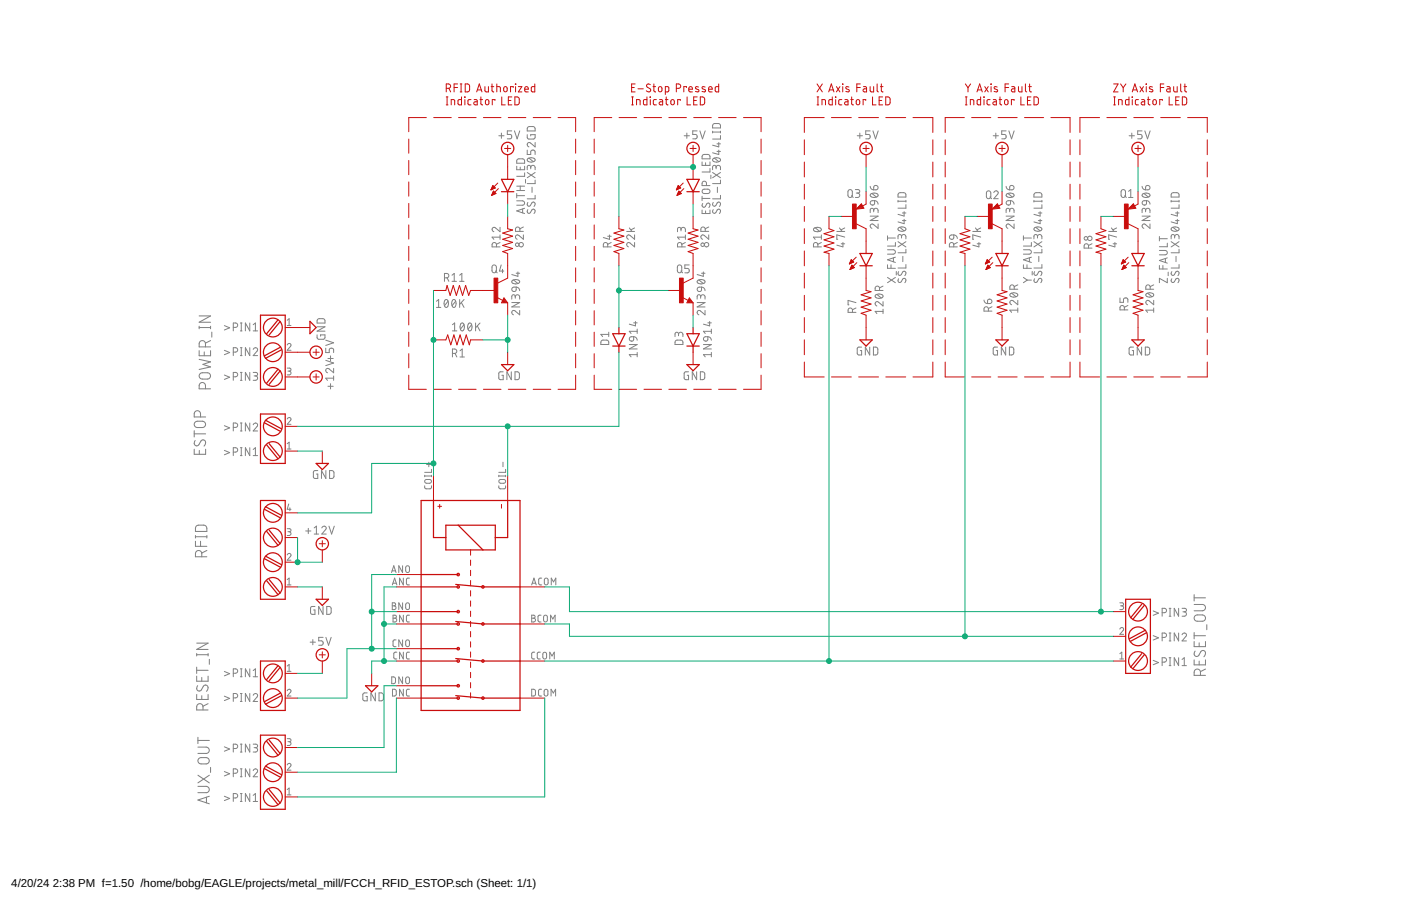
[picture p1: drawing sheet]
<svg xmlns="http://www.w3.org/2000/svg" width="432mm" height="279mm" viewBox="0 0 432 279" stroke-linecap="round" stroke-linejoin="round" font-family="sans-serif">
<defs><g id="words">
<g font-size="3.5">
<text x="3.5" y="273.5">4/20/24</text>
<text x="16.3" y="273.5">2:38 PM f=1.50 /home/bobg/EAGLE/projects/metal_mill/FCCH_RFID_ESTOP.sch (Sheet: 1/1)</text>
</g>
</g></defs>
<g fill="none" stroke="#808080" stroke-width=".31">
<path d="M162.6 39.3l.4-.2h1.5l.4 .4v.9h-2.4zM219.8 38.4l.3-.3h1.5l.4 .5 .1 .9h-2.5zM153.7 41.9h1.6M154.5 41v1.7M157.7 40.4h-1.3v1.1h.8a.69 .69 0 0 1 .5 .6 .69 .69 0 0 1-.5 .7h-.8M158.6 40.4l.8 2.4 .8-2.4M159.3 51.3v1h2.4v-1M159.3 59.7v1.3M159.3 58.8h2.4M159.3 57.4h2.4M159.4 49.3l.3-.3h1.5l.4 .4 .1 .9h-2.4zM160.3 51.5v.8"/>
<path d="M160.3 57.4v1.4M161.7 53.3v1.1h-2.4M162 55.4v1.1M162.5 46.3v1.3h1.1v-.8a.69 .69 0 0 1 .7-.5 .69 .69 0 0 1 .6 .5v.8M162.5 41.5v1l.4 .4h1.5l.4-.2 .1-1.2h-1.3v.4M162.5 53.2l2.4 1.6M162.6 49a1.56 1.56 0 0 1 2.3 .3 1.43 1.43 0 0 1-2.4 0zM163 48.8l1.4 1M163.6 51.7a.68 .68 0 0 1 .7-.7 .68 .68 0 0 1 .6 .7v.6M163.6 52.1v-.6a.54 .54 0 0 0-.6-.5 .54 .54 0 0 0-.5 .5v.8M164 57.7v1.7M164.9 43.9v1.4l-1.3-1.1a.67 .67 0 0 0-1.1 .1 .67 .67 0 0 0 .5 1"/>
<path d="M164.9 55.5v1.1h-2.4M164.9 53.2l-2.4 1.6M210.9 41.9h1.6M211.7 41v1.7M214.9 40.4h-1.4v1.1h.8a.69 .69 0 0 1 .6 .6 .69 .69 0 0 1-.6 .7h-.8M215.7 40.4l.8 2.4 .8-2.4M216.4 49.9v1.1h2.4v-1.1M216.5 58.6l.4-.2 1.2-.1a.68 .68 0 0 1 .7 .7 .68 .68 0 0 1-.7 .7l-1.4-.1-.3-.6zM216.7 47.8h1.8l.3 .3v.9h-2.4zM217.5 50.2v.8M217.7 57.2v-.6a.68 .68 0 0 0-.6-.7 .68 .68 0 0 0-.7 .7v.6h2.4M218.8 52v1h-2.4"/>
<path d="M219.1 54v1.1M219.6 53.2l2.5 1.6M219.6 40.4v.6M219.6 40.7h2.5M219.7 49a1.53 1.53 0 0 1 2.4 .3 1.43 1.43 0 0 1-2.5 0zM220.2 48.8l1.3 1M220.7 51.7a.68 .68 0 0 1 .7-.7 .68 .68 0 0 1 .7 .7v.6M220.7 52.1v-.6a.54 .54 0 0 0-.5-.5 .54 .54 0 0 0-.6 .5v.8M221 46.7h1.1M221 44.4h1.1M221.1 57.7v1.7M221.5 46.3v1.3l-1.9-.5"/>
<path d="M221.5 43.9v1.4l-1.9-.5M222.1 55.5v1.1h-2.5M222.1 41.8v1.1h-2.5M222.1 40.4v.6M222.1 53.2l-2.5 1.6M261.5 58.7a.68 .68 0 0 1 .7-.2 .68 .68 0 0 1 .5 .6v1.1a.68 .68 0 0 1-.7 .7 .68 .68 0 0 1-.7-.7zM263.6 58.5h.9a.54 .54 0 0 1 .5 .5 .54 .54 0 0 1-.5 .5h-.6M264.2 41.9h1.6M264.3 59.5a.68 .68 0 0 1 .7 .7 .68 .68 0 0 1-.7 .7h-.7M265 41v1.7M268.2 40.4h-1.4v1.1h.9a.69 .69 0 0 1 .5 .6 .69 .69 0 0 1-.5 .7h-.9M268.2 57.5l.3 .7 .8 .3"/>
<path d="M268.4 59.8a1.35 1.35 0 0 1 2.2 .6 1.51 1.51 0 0 1-2.4-.2zM268.7 59.7l1.4 1M269 40.4l.9 2.4 .8-2.4M269.4 57.4a.69 .69 0 0 1 1.2 .1 .69 .69 0 0 1-.6 1h-.7zM276.9 59.7l.6-.3 1.4 .1 .3 1.3h-2.4zM304.1 59.1a.69 .69 0 0 1 .8-.2 .69 .69 0 0 1 .5 .6v1.1a.68 .68 0 0 1-.7 .7 .68 .68 0 0 1-.7-.7zM306.1 41.9h1.6M306.3 59.4a.66 .66 0 0 1 .9-.5 .66 .66 0 0 1 .2 1l-1.1 1.4h1.4M306.9 41v1.7M310.1 40.4h-1.4v1.1h.8a.69 .69 0 0 1 .6 .6 .69 .69 0 0 1-.6 .7h-.8M310.1 57.5l.3 .7 .8 .3M310.3 59.8a1.36 1.36 0 0 1 2.2 .6 1.54 1.54 0 0 1-2.4-.2z"/>
<path d="M310.6 59.7l1.4 1M310.9 40.4l.9 2.4 .8-2.4M311.4 57.3a.7 .7 0 0 1 1.1 .3 .7 .7 0 0 1-.6 .9h-.7zM318.8 59.7l.5-.3 1.5 .1 .3 .4v.9h-2.4zM345.7 58.7a.68 .68 0 0 1 .7-.2 .68 .68 0 0 1 .5 .6v1.1a.68 .68 0 0 1-.7 .7 .68 .68 0 0 1-.7-.7zM347.8 59l.7-.5v2.4M348 41.9h1.6M348.8 41v1.7M352 40.4h-1.4v1.1h.9a.69 .69 0 0 1 .5 .6 .69 .69 0 0 1-.5 .7h-.9M352 57.5l.3 .7 .8 .3M352.2 59.8a1.34 1.34 0 0 1 2.2 .6 1.51 1.51 0 0 1-2.4-.2zM352.6 59.7l1.3 1"/>
<path d="M352.8 40.4l.9 2.4 .8-2.4M353.2 57.4a.69 .69 0 0 1 1.2 .1 .69 .69 0 0 1-.6 1h-.7zM361.1 59.7l.5-.3 1.5 .1 .3 .4v.9h-2.4zM153 76.1v-.6a.68 .68 0 0 0-.7-.7 .68 .68 0 0 0-.6 .7v.6h2.4M154.1 70.1v1.4l-1.3-1.2a.67 .67 0 0 0-1.1 .2 .67 .67 0 0 0 .5 1M154.1 74.8l-1.1 .5M154.1 73.1h-2.4l.5 .7M154.1 72.5v1.3M159.3 61.9h1.7a.68 .68 0 0 1 .7 .7 .68 .68 0 0 1-.7 .7h-1.7M159.3 60.3h2.4M160.2 71.4v-.7a.68 .68 0 0 0-.6-.7 .68 .68 0 0 0-.7 .7v.7h2.4M161.1 64.4v1.3"/>
<path d="M161.3 72.4v1.4l-1.3-1.2a.67 .67 0 0 0-1.1 .2 .67 .67 0 0 0 .5 1M161.3 70l-1.1 .5M161.7 64.2l-2.4 .8 2.4 .8M162.7 64.6a.6 .6 0 0 0-.1 1 .6 .6 0 0 0 .9-.1l.4-.7a.66 .66 0 0 1 1 .1 .66 .66 0 0 1-.3 .9M162.7 62.4a.61 .61 0 0 0-.1 1 .61 .61 0 0 0 .9-.1l.4-.7a.66 .66 0 0 1 1.1 .1 .66 .66 0 0 1-.4 1M164.9 60.2v1.1h-2.4M187.3 76.1v-.6a.68 .68 0 0 0-.7-.7 .68 .68 0 0 0-.7 .7v.6h2.5M187.3 72.9h1.1M187.9 72.5v1.3l-2-.5M188.4 74.8l-1.1 .5M193.1 71.4h2.5M194 70.3l.8 1.1"/>
<path d="M195.6 74.8v1.3l-1.4-1.1a.66 .66 0 0 0-1 .2 .66 .66 0 0 0 .5 .9M195.6 72.4v1.4l-1.4-1.2a.66 .66 0 0 0-1 .2 .66 .66 0 0 0 .5 1M195.6 70.3l-1.2 .6M209.9 70.8a.68 .68 0 0 1 .7-.7 .68 .68 0 0 1 .6 .7v.7M209.9 71.2v-.5a.54 .54 0 0 0-.6-.6 .54 .54 0 0 0-.5 .6v.8M210.2 76.1v-.6a.68 .68 0 0 0-.7-.7 .68 .68 0 0 0-.7 .7v.6h2.4M211.2 73.1h-2.4l.6 .7M211.2 74.8l-1 .5M211.2 72.5v1.3M216.4 64.8v1h2.4v-1M216.4 60.5v1.4M216.4 61.2h2.4"/>
<path d="M216.6 62.8a.61 .61 0 0 0-.1 .9 .61 .61 0 0 0 .9-.1l.4-.7a.66 .66 0 0 1 1.1 .1 .66 .66 0 0 1-.4 1M217.4 71.4v-.7a.68 .68 0 0 0-.7-.7 .68 .68 0 0 0-.7 .7v.7h2.4M217.5 65v.8M218.4 72.4v1.4l-1.3-1.2a.66 .66 0 0 0-1.1 .2 .66 .66 0 0 0 .6 1M218.4 70l-1 .5M219.8 64.6a.6 .6 0 0 0-.1 1 .6 .6 0 0 0 .9-.1l.4-.7a.66 .66 0 0 1 1.1 .1 .66 .66 0 0 1-.4 .9M219.8 62.4a.61 .61 0 0 0-.1 1 .61 .61 0 0 0 .9-.1l.4-.7a.66 .66 0 0 1 1.1 .1 .66 .66 0 0 1-.4 1M222.1 60.2v1.1h-2.5M250.9 70.4a1.36 1.36 0 0 1 2.2 .6 1.53 1.53 0 0 1-2.4-.2zM251.2 70.3l1.4 1M252.1 76.1v-.6a.68 .68 0 0 0-.7-.7 .68 .68 0 0 0-.7 .7v.6h2.5M253.2 73.1h-2.5l.5 .7"/>
<path d="M253.2 74.8l-1.1 .5M253.2 72.5v1.3M257.9 71.4h2.4M258.7 70.3l.8 1.1M259.3 75.2h1M259.8 74.8v1.3l-1.9-.5M260.3 73.1l-2.4-.7v1.4h.3M260.3 70.3l-1.1 .6M262.4 60.4l.6 .5M268.2 66.7h2.4l-2.4 1.3h2.4M268.5 62l1.1-.1v.8a.68 .68 0 0 1-1.1 .4 .68 .68 0 0 1 0-1.1zM269.3 64.9a.68 .68 0 0 1 .7-.7 .68 .68 0 0 1 .6 .7v.7"/>
<path d="M269.3 65.3v-.5a.54 .54 0 0 0-.6-.6 .54 .54 0 0 0-.5 .6v.8M269.6 61.9l.7 .3 .3 .8M270.6 69.1v1.3l-1.3-1.1a.67 .67 0 0 0-1.1 .2 .67 .67 0 0 0 .5 .9M273.5 77h1.8a.68 .68 0 0 1 .7 .7 .68 .68 0 0 1-.7 .7h-1.8M273.5 72.7v1.4M273.5 73.4h2.5M275.4 79.5v1.2M276 79.3l-2.5 .8 2.5 .8M276 74.8v1.1h-2.5M276.8 74.5l2.4 1.7M276.8 61.8v.5M276.8 62.1h2.4"/>
<path d="M277 70.3a1.35 1.35 0 0 1 2.2 .5 1.51 1.51 0 0 1-2.4-.1zM277.3 70.1l1.4 1.1M277.9 73a.68 .68 0 0 1 .6-.7 .68 .68 0 0 1 .7 .7v.7M277.9 73.4v-.5a.54 .54 0 0 0-.6-.6 .54 .54 0 0 0-.5 .6v.8M278.1 68h1.1M278.1 65.7h1.1M278.3 79.1v1.6M278.7 67.6v1.4l-1.9-.6M278.7 65.3v1.3l-1.9-.5M279.2 61.8v.5M279.2 63.1v1.1h-2.4M279.2 76.9v1.1h-2.4"/>
<path d="M279.2 74.5l-2.4 1.7M292.8 72.7l1.2-.2v.8a.68 .68 0 0 1-1 .5 .68 .68 0 0 1-.2-1.1zM294 76.1v-.6a.68 .68 0 0 0-.7-.7 .68 .68 0 0 0-.7 .7v.6h2.5M294 72.5l.7 .3 .4 .7M295.1 74.8l-1.1 .5M299.8 71.4h2.5M300.6 70.3l.8 1.1M301.2 75.2h1.1M301.7 74.8v1.3l-1.9-.5M302.3 73.1l-2.5-.7v1.4h.3M302.3 70.3l-1.2 .6M305.1 60.7l.5 .6"/>
<path d="M310.1 66.7h2.4l-2.4 1.3h2.4M310.4 62l1-.1v.8a.67 .67 0 0 1-1 .4 .67 .67 0 0 1 0-1.1zM311.2 64.9a.68 .68 0 0 1 .7-.7 .68 .68 0 0 1 .6 .7v.7M311.2 65.3v-.5a.55 .55 0 0 0-.6-.6 .55 .55 0 0 0-.5 .6v.8M311.4 61.9l.8 .3 .3 .8M312.5 69.1v1.3l-1.3-1.1a.67 .67 0 0 0-1.1 .2 .67 .67 0 0 0 .5 .9M315.4 77h1.8a.68 .68 0 0 1 .7 .7 .68 .68 0 0 1-.7 .7h-1.8M315.4 73.4h2.5M315.4 72.7v1.4M317.3 79.5v1.2M317.9 74.8v1.1h-2.5M317.9 79.3l-2.5 .8 2.5 .8"/>
<path d="M318.7 62.1h2.4M318.7 74.5l2.4 1.7M318.7 61.8v.5M318.9 70.3a1.34 1.34 0 0 1 2.2 .5 1.51 1.51 0 0 1-2.4-.1zM319.2 70.1l1.4 1.1M319.8 73a.68 .68 0 0 1 .6-.7 .68 .68 0 0 1 .7 .7v.7M319.8 73.4v-.5a.55 .55 0 0 0-.6-.6 .55 .55 0 0 0-.5 .6v.8M320 68h1.1M320 65.7h1.1M320.2 79.1v1.6M320.6 67.6v1.4l-1.9-.6M320.6 65.3v1.3l-1.9-.5"/>
<path d="M321.1 76.9v1.1h-2.4M321.1 63.1v1.1h-2.4M321.1 61.8v.5M321.1 74.5l-2.4 1.7M335.5 76.5v-.7a.68 .68 0 0 0-.7-.6 .68 .68 0 0 0-.7 .6v.7h2.5M336.6 75.2l-1.1 .5M341.7 71.4h2.4M342.5 70.3l.8 1.1M343.1 75.2h1M343.6 74.8v1.3l-1.9-.5M344.1 73.1l-2.4-.7v1.4h.3M344.1 70.3l-1.1 .6"/>
<path d="M346.6 60.4l.6 .5M347.8 60.9h1.4M352 66.7h2.4l-2.4 1.3h2.4M352.3 62l1.1-.1v.8a.68 .68 0 0 1-1.1 .4 .68 .68 0 0 1 0-1.1zM353.1 64.9a.68 .68 0 0 1 .7-.7 .68 .68 0 0 1 .6 .7v.7M353.1 65.3v-.5a.54 .54 0 0 0-.6-.6 .54 .54 0 0 0-.5 .6v.8M353.4 61.9l.7 .3 .3 .8M354.4 69.1v1.3l-1.3-1.1a.66 .66 0 0 0-1.1 .2 .66 .66 0 0 0 .6 .9M357.3 77.2h1.8a.68 .68 0 0 1 .7 .7 .68 .68 0 0 1-.7 .7h-1.8M357.3 72.9v1.4M357.3 73.6h2.5M359.2 79.7v1.2"/>
<path d="M359.8 75v1.1h-2.5M359.8 79.5l-2.5 .8 2.5 .9M361 62.1h2.4M361 74.5l2.4 1.7M361 61.8v.5M361.1 70.4a1.53 1.53 0 0 1 2.3 .3 1.43 1.43 0 0 1-2.4 0zM361.5 70.1l1.4 1.1M362 73a.68 .68 0 0 1 .7-.7 .68 .68 0 0 1 .7 .7v.7M362 73.4v-.5a.54 .54 0 0 0-.5-.6 .54 .54 0 0 0-.5 .6v.8M362.3 68h1.1M362.3 65.7h1.1M362.5 79.1v1.6"/>
<path d="M362.9 67.6v1.4l-1.9-.6M362.9 65.3v1.3l-1.9-.5M363.4 76.9v1.1h-2.4M363.4 63.1v1.1h-2.4M363.4 61.8v.5M363.4 74.5l-2.4 1.7M74.1 99.6h.5M74.4 99.6v2.4M77 99.6v2.4l-1.4-2.4v2.4M88.5 98.8l.6-.5v2.1M97.9 98.6l.3-.3h1.5l.4 .4 .1 .9h-2.5zM134.5 92.9l.7-.5v2.4"/>
<path d="M134.5 94.8h1.4M137 85.7h.7a.68 .68 0 0 0 .6-.7 .68 .68 0 0 0-.6-.7h-.7v2.5M137.2 92.5a.69 .69 0 0 1 .8 .1 .69 .69 0 0 1 .2 .7 1.04 1.04 0 0 1-.8 1.5 1.69 1.69 0 0 1-.2-2.3zM137.8 85.7l.5 1.1M138.1 92.9l-1.1 1.4M139.3 84.9l.7-.6v2.5M139.3 86.8h1.4M139.5 92.6a.66 .66 0 0 1 .8-.1 .66 .66 0 0 1 .2 .8 1.06 1.06 0 0 1-.8 1.5 1.72 1.72 0 0 1-.2-2.2zM140.4 92.9l-1.1 1.4M141.7 92.4v2.4M141.7 86.8h1.3M141.7 84.9l.6-.6v2.5"/>
<path d="M142 99.8a.65 .65 0 0 1 .9-.1 .65 .65 0 0 1 .2 .8 1.04 1.04 0 0 1-.8 1.5 1.79 1.79 0 0 1-.3-2.2zM142.2 93.3l.8 1.5M143 92.4l-1.3 1.5M144.4 99.8a.66 .66 0 0 1 .8-.1 .66 .66 0 0 1 .3 .8 1.04 1.04 0 0 1-.8 1.5 1.72 1.72 0 0 1-.3-2.2zM146.6 99.6v2.4M147.9 99.6l-1.3 1.5M151.8 82a.68 .68 0 0 1 .7-.3 .68 .68 0 0 1 .5 .7v1.1a.68 .68 0 0 1-.7 .6 .68 .68 0 0 1-.7-.6zM152.7 83.6l.5 .5M154.5 81.7l-.6 1.9h1.4M154.9 83.1v1M157.7 93.3h2.5l-2.5 1.4h2.5M157.8 86.6a1.56 1.56 0 0 1 2.4 .3 1.43 1.43 0 0 1-2.5 0z"/>
<path d="M158 88.7l1.1-.2v.9a.69 .69 0 0 1-1.1 .4 .69 .69 0 0 1 0-1.1zM158.3 86.3l1.3 1.1M158.8 91.6a.68 .68 0 0 1 .7-.7 .68 .68 0 0 1 .7 .7v.6M158.8 92v-.6a.54 .54 0 0 0-.5-.5 .54 .54 0 0 0-.6 .5v.8M159.1 88.5l.8 .4 .3 .7M159.1 84.3h1.1M159.6 83.9v1.3l-1.9-.5M160.2 95.7v1.4l-1.4-1.2a.67 .67 0 0 0-1.1 .2 .67 .67 0 0 0 .6 1M195.3 99.6h1.1M195.9 99.1v1.4l-1.9-.5M208.9 82a.68 .68 0 0 1 .8-.3 .68 .68 0 0 1 .4 .7v1.1a.68 .68 0 0 1-.7 .6 .68 .68 0 0 1-.6-.6zM209.8 83.6l.6 .5"/>
<path d="M212.4 81.7h-1.3v1.1h.8a.69 .69 0 0 1 .5 .7 .69 .69 0 0 1-.5 .6h-.8M214.9 93.3h2.4l-2.4 1.4h2.4M215.1 86.5a1.34 1.34 0 0 1 2.2 .5 1.51 1.51 0 0 1-2.4-.1zM215.1 88.7l1.1-.2v.9a.69 .69 0 0 1-1 .4 .69 .69 0 0 1-.1-1.1zM215.4 86.3l1.4 1.1M215.9 91.6a.68 .68 0 0 1 .7-.7 .68 .68 0 0 1 .7 .7v.6M215.9 92v-.6a.54 .54 0 0 0-.5-.5 .54 .54 0 0 0-.5 .5v.8M216.2 88.5l.8 .4 .3 .7M216.2 84.3h1.1M216.8 83.9v1.3l-1.9-.5M217.3 95.7v1.4l-1.4-1.2a.66 .66 0 0 0-1 .3 .66 .66 0 0 0 .5 .9M218.2 99.6h1"/>
<path d="M218.7 99.1v1.4l-1.9-.5M262.7 96.3v-.6a.68 .68 0 0 0-.6-.7 .68 .68 0 0 0-.7 .7v.6h2.4M263.8 93.3l-2.4-.7v1.4h.2M263.8 95l-1.1 .5M269.9 90.9a1.36 1.36 0 0 1 2.2 .6 1.53 1.53 0 0 1-2.4-.2zM270.3 90.8l1.3 1.1M271.1 89.6v-.7a.68 .68 0 0 0-.7-.7 .68 .68 0 0 0-.7 .7v.7h2.5M272.2 93v1.4l-1.4-1.2a.67 .67 0 0 0-1.1 .2 .67 .67 0 0 0 .6 1M272.2 96h-2.5l.6 .7M272.2 95.4v1.3M272.2 88.2l-1.1 .6M273.5 81.7v1h2.5"/>
<path d="M273.5 85.6l2.5 1.6M274.6 81.7v1M276 85.6l-2.5 1.6M276.2 83.7v1.1M277 86a.61 .61 0 0 0-.1 .9 .61 .61 0 0 0 .9-.1l.4-.7a.66 .66 0 0 1 1 .1 .66 .66 0 0 1-.3 1M277 83.8a.61 .61 0 0 0-.1 .9 .61 .61 0 0 0 .9 0l.4-.8a.67 .67 0 0 1 1 .1 .67 .67 0 0 1-.3 1M279.2 81.6v1.1h-2.4M303.3 92.5l.3 .8 .8 .3M304.5 92.5a.7 .7 0 0 1 1.1 .1 .7 .7 0 0 1-.5 1h-.7zM304.6 95.9v-.6a.68 .68 0 0 0-.6-.7 .68 .68 0 0 0-.7 .7v.6h2.4M305.7 94.6l-1.1 .5M311.4 90.6a1.38 1.38 0 0 1 2.3 .5 1.55 1.55 0 0 1-2.5-.1z"/>
<path d="M311.8 90.4l1.3 1.1M312.6 89.2v-.7a.68 .68 0 0 0-.7-.7 .68 .68 0 0 0-.7 .7v.7h2.5M313.7 92.6v1.4l-1.4-1.2a.67 .67 0 0 0-1 .2 .67 .67 0 0 0 .5 1M313.7 95.7h-2.5l.6 .6M313.7 95v1.3M313.7 87.8l-1.1 .6M315.4 81.7v1h2.5M315.4 85.6l1.2 .8M316.5 81.7v1M316.6 86.4l-1.2 .8M316.6 86.4h1.3M318.1 83.7v1.1"/>
<path d="M318.9 86a.61 .61 0 0 0-.1 .9 .61 .61 0 0 0 .9-.1l.4-.7a.62 .62 0 0 1 1 0 .62 .62 0 0 1-.2 .9l-.1 .2M318.9 83.8a.61 .61 0 0 0-.1 .9 .61 .61 0 0 0 .9 0l.4-.8a.62 .62 0 0 1 .9 0 .62 .62 0 0 1-.1 .9l-.1 .2M321.1 81.6v1.1h-2.4M345.2 91.9v1.3h1.1v-.8a.69 .69 0 0 1 .6-.5 .69 .69 0 0 1 .7 .5v.8M346.5 95.6v-.7a.68 .68 0 0 0-.6-.7 .68 .68 0 0 0-.7 .7v.7h2.4M347.6 94.2l-1.1 .6M353.4 90.6a1.35 1.35 0 0 1 2.2 .5 1.53 1.53 0 0 1-2.5-.1zM353.7 90.4l1.3 1.1M354.5 89.2v-.7a.68 .68 0 0 0-.7-.7 .68 .68 0 0 0-.7 .7v.7h2.5M355.6 92.6v1.4l-1.4-1.2a.66 .66 0 0 0-1 .2 .66 .66 0 0 0 .5 1M355.6 95.7h-2.5l.6 .6M355.6 95v1.3"/>
<path d="M355.6 87.8l-1.1 .6M357.3 81.9v1.1h2.5M358.4 81.9v1.1M359.8 85.8v1.4l-2.5-1.4v1.4M360 83.9v1.1M361.2 86a.61 .61 0 0 0-.2 .9 .61 .61 0 0 0 1-.1l.4-.7a.66 .66 0 0 1 1 .1 .66 .66 0 0 1-.3 1M361.2 83.8a.61 .61 0 0 0-.2 .9 .61 .61 0 0 0 1 0l.4-.8a.67 .67 0 0 1 1 .1 .67 .67 0 0 1-.3 1M363.4 81.6v1.1h-2.4M69.2 100.4l1.6 .7-1.6 .7M69.2 108l1.6 .7-1.6 .7M69.2 115.7l1.6 .6-1.6 .7M71.9 101h.7a.68 .68 0 0 0 .7-.7 .68 .68 0 0 0-.7-.7h-.7v2.4"/>
<path d="M71.9 108.6h.7a.68 .68 0 0 0 .7-.7 .68 .68 0 0 0-.7-.7h-.7v2.5M71.9 116.2h.7a.68 .68 0 0 0 .7-.7 .68 .68 0 0 0-.7-.6h-.7v2.4M74.1 102h.5M74.1 107.2h.5M74.1 109.7h.5M74.1 114.9h.5M74.1 117.3h.5M74.4 107.2v2.5M74.4 114.9v2.4M77 107.2v2.5l-1.4-2.5v2.5M77 114.9v2.4l-1.4-2.4v2.4M78 107.8a.67 .67 0 0 1 1-.5 .67 .67 0 0 1 .2 1l-1.2 1.4h1.4"/>
<path d="M78 114.9h.9a.54 .54 0 0 1 .5 .5 .54 .54 0 0 1-.5 .5h-.6M78 102h1.4M78 100.1l.7-.5v2.4M78.7 115.9a.68 .68 0 0 1 .7 .7 .68 .68 0 0 1-.7 .7h-.7M88.5 106.4a.58 .58 0 0 1 .8-.5 .58 .58 0 0 1 .2 .9l-1 1.2h1.2M88.5 113.5h.7a.47 .47 0 0 1 .5 .5 .47 .47 0 0 1-.5 .4h-.4M88.5 100.4h1.2M89.1 114.4a.58 .58 0 0 1 .6 .6 .58 .58 0 0 1-.6 .6h-.6M97.7 103.3v.9l.4 .4h1.7l.3-.4 .1-.9h-1.4v.4M97.7 100.8h2.5l-2.5 1.3h2.5M100.4 107.4v1.3h1.1v-.8a.69 .69 0 0 1 .7-.5 .69 .69 0 0 1 .6 .5v.8M100.4 104.9l2.4 .8-2.4 .8"/>
<path d="M100.4 111.1l2.4 .9-2.4 .8M101.1 110.6h1.6M101.1 119.1h1.6M101.9 109.7v1.7M101.9 118.3v1.7M102.8 113.6v1.4l-1.3-1.2a.67 .67 0 0 0-1.1 .2 .67 .67 0 0 0 .5 1M102.8 116v1.3M102.8 116.6h-2.4l.5 .7M139.4 109h.7a.68 .68 0 0 0 .7-.7 .68 .68 0 0 0-.7-.7h-.7v2.5M139.4 100.1l.7-.5v2.4M139.4 102h1.4M140.3 109l.5 1.1"/>
<path d="M141.8 108.2l.7-.6v2.5M141.8 110.1h1.3M143 100.1l-1.1 1.4M145.4 100.1l-1.1 1.4M147.1 100.5l.8 1.5M155.1 114.7l-1.3 .2-.1 1.6 .2 .5 1.2 .1v-1.4h-.4M157.6 114.7v2.4l-1.4-2.4v2.4M158.7 114.7h.9l.4 .4v1.5l-.4 .5h-.9zM185.3 105.2l.4-.3h1.5l.4 .4v.9h-2.4zM187.6 102.4v1.4M187.6 103.1h-2.4l.5 .7M194 106.3h2.4l-2.4 1.3h2.4"/>
<path d="M194.1 104.1l.3-.2 .9-.1v.8a.68 .68 0 0 1-.9 .5 .68 .68 0 0 1-.3-1zM195.3 103.8l.8 .4 .3 .7M196.4 109.4h-2.4l.5 .6M196.4 101.5v1.3M196.4 108.7v1.3M196.4 102.2h-2.4l.5 .6M208.2 105.2l.3-.3h1.5l.5 .4v.9h-2.5zM209.1 103.1a.68 .68 0 0 1 .7-.7 .68 .68 0 0 1 .7 .7v.7M209.1 103.5v-.5a.54 .54 0 0 0-.5-.5 .54 .54 0 0 0-.6 .5v.8M212.2 114.7h-1l-.3 .3v1.5l.2 .5 1.1 .1v-1.4h-.4M214.7 114.7v2.4l-1.3-2.4v2.4M215.9 114.7h.8l.5 .4v1.5l-.5 .5h-.8z"/>
<path d="M216.8 106.3h2.4l-2.4 1.3h2.4M216.9 104.1l.4-.2 .9-.1v.8a.68 .68 0 0 1-1 .5 .68 .68 0 0 1-.3-1zM218.2 103.8l.7 .4 .3 .7M219.2 109.4h-2.4l.6 .6M219.2 102.2h-2.4l.6 .6M219.2 101.5v1.3M219.2 108.7v1.3M265.6 107l-1 .1-.4 .3v1.7l.4 .4h1v-1.4h-.4M268.1 107v2.5l-1.4-2.5v2.5M269.2 107l.9 .1 .4 .4v1.5l-.4 .4-.9 .1zM307.4 107l-.9 .1-.4 .3v1.7l.4 .4h.9v-1.4h-.4M310 107v2.5l-1.4-2.5v2.5"/>
<path d="M311.1 107l.9 .1 .4 .4v1.5l-.4 .4-.9 .1zM349.4 107l-1 .1-.4 .3v1.7l.4 .4h1v-1.4h-.4M351.9 107v2.5l-1.4-2.5v2.5M353 107l.9 .1 .4 .4v1.5l-.4 .4-.9 .1zM69.2 138.9l1.6 .7-1.6 .7M69.2 131.3l1.6 .7-1.6 .6M71.9 139.4h.7a.68 .68 0 0 0 .7-.7 .68 .68 0 0 0-.7-.6h-.7v2.4M71.9 131.8h.7a.68 .68 0 0 0 .7-.7 .68 .68 0 0 0-.7-.6h-.7v2.4M74.1 138.1h.5M74.1 130.5h.5M74.1 132.9h.5M74.4 130.5v2.4"/>
<path d="M74.4 138.1v2.4M77 130.5v2.4l-1.4-2.4v2.4M77 138.1v2.4l-1.4-2.4v2.4M78 131a.67 .67 0 0 1 1-.5 .67 .67 0 0 1 .2 1.1l-1.2 1.3h1.4M78 138.6l.7-.5v2.4M88.5 129.2a.58 .58 0 0 1 .8-.4 .58 .58 0 0 1 .2 .9l-1 1.2h1.2M88.5 136.8l.6-.4v2.1M88.5 138.5h1.2M74.1 140.5h.5M78 140.5h1.4M89 155.4l-.5 1.7h1.2M89.3 156.6v.9"/>
<path d="M97.9 145.1h-.9l-.4 .4v1.7l.4 .3 .9 .1v-1.4h-.4M100.4 145.1v2.5l-1.3-2.5v2.5M101.6 145.1l.9 .1 .4 .4v1.5l-.4 .4-.9 .1zM130.9 149.8v.7l.5 .2h1.3l.2-.2 .1-.7M130.9 146.6v.4M130.9 146.8h2.1M131.1 148l1.3-.1a.58 .58 0 0 1 .6 .6 .58 .58 0 0 1-.6 .5l-1.3-.1-.2-.4zM131.5 143.2h1.4M132.2 142.5v1.4M133 144.7v1h-2.1M133 146.6v.4M153.7 149.8l.1 .7 .4 .2h1.4l.2-.2v-.7"/>
<path d="M153.7 146.6v.4M153.7 146.8h2.1M153.9 148l1.4-.1a.58 .58 0 0 1 .5 .6 .58 .58 0 0 1-.5 .5l-1.4-.1-.1-.4zM155 142.5v1.4M155.8 144.7v1h-2.1M155.8 146.6v.4M88.5 171.1a.58 .58 0 0 1 .8-.4 .58 .58 0 0 1 .2 .9l-1 1.2h1.2M88.5 163h.7a.47 .47 0 0 1 .5 .5 .47 .47 0 0 1-.5 .5h-.4M88.5 178.8l.6-.5v2.1M89.1 164a.58 .58 0 0 1 .6 .6 .58 .58 0 0 1-.6 .5h-.6M94.2 163.7h1.6M95 162.9v1.7"/>
<path d="M96.8 162.8l.7-.5v2.4M96.8 164.7h1.4M99.2 162.8a.66 .66 0 0 1 .9-.5 .66 .66 0 0 1 .2 1l-1.1 1.4h1.3M101.4 162.3l.8 2.4 .8-2.4M120.7 176.6l.7-2.1 .7 2.1M120.9 176h1M121.1 179.9h1M124.1 174.5v2.1l-1.2-2.1v2.1M124.3 178.3v2.1l-1.2-2.1v2.1M125.2 174.7l.3-.2 .6 .2 .1 1.3a.58 .58 0 0 1-.6 .6 .58 .58 0 0 1-.6-.6zM126.2 178.3h-.6l-.3 .5v1.3l.3 .2 .6 .1M164 179.9h1.1"/>
<path d="M167 178.3h-.7l-.3 .5 .1 1.3 .2 .2 .7 .1M167.9 178.5l.3-.2 .6 .2 .1 1.3a.58 .58 0 0 1-.6 .6 .58 .58 0 0 1-.5-.6zM88.5 180.4h1.2M95.6 198h1.6M96.4 197.2v1.6M97.1 187h-1l-.4 .4v1.5l.2 .5 1.2 .1v-1.4h-.4M99.6 187v2.5l-1.4-2.5v2.5M99.6 196.6h-1.4v1h.8a.69 .69 0 0 1 .6 .7 .69 .69 0 0 1-.6 .7h-.8M100.4 196.6l.9 2.4 .8-2.4M100.7 187h.9l.4 .5v1.5l-.4 .4-.9 .1zM120.9 185.9h.6a.47 .47 0 0 1 .4 .5 .47 .47 0 0 1-.4 .4 .58 .58 0 0 1 .6 .6 .58 .58 0 0 1-.6 .6h-.6zM120.9 186.8h.6"/>
<path d="M120.9 180.4l.7-2.1 .7 2.1M121.1 189.7h.6a.47 .47 0 0 1 .5 .5 .47 .47 0 0 1-.5 .4 .58 .58 0 0 1 .6 .6 .58 .58 0 0 1-.6 .6h-.6zM121.1 190.6h.6M122.1 197.3l-.7 .1-.3 .4 .1 1.3 .2 .3h.7M124.1 185.9v2.1l-1.2-2.1v2.1M124.1 197.3v2.1l-1.2-2.1v2.1M124.3 189.7v2.1l-1.2-2.1v2.1M125.2 186.1l.3-.2 .6 .2 .1 1.3a.58 .58 0 0 1-.6 .6 .58 .58 0 0 1-.6-.6zM125.2 197.5l.3-.2 .6 .2 .1 1.3a.58 .58 0 0 1-.6 .6 .58 .58 0 0 1-.6-.6zM126.2 189.7h-.6l-.3 .5v1.3l.3 .3h.6M163.9 189.7h.6a.47 .47 0 0 1 .4 .5 .47 .47 0 0 1-.4 .4 .58 .58 0 0 1 .5 .6 .58 .58 0 0 1-.5 .6h-.6zM163.9 190.6h.6"/>
<path d="M163.9 180.4l.7-2.1 .7 2.1M166.8 189.7h-.7l-.3 .5 .1 1.3 .2 .3h.7M167.7 189.9l.3-.2 .6 .2 .1 1.3a.58 .58 0 0 1-.6 .6 .58 .58 0 0 1-.6-.6zM169.7 191.8v-2.1l.7 1.2 .7-1.2v2.1M169.9 180.4v-2.1l.7 1.2 .7-1.2v2.1M345.1 194a.58 .58 0 0 1 .9-.5 .58 .58 0 0 1 .1 1l-1 1.1h1.2M345.1 185.9h.7a.47 .47 0 0 1 .5 .5 .47 .47 0 0 1-.5 .4h-.4M345.7 186.8a.58 .58 0 0 1 .6 .6 .58 .58 0 0 1-.6 .6h-.6M355.4 196l1.7 .7-1.7 .7M355.4 188.4l1.7 .7-1.7 .7M358.2 196.6h.7a.68 .68 0 0 0 .6-.7 .68 .68 0 0 0-.6-.7h-.7v2.5M358.2 189h.7a.68 .68 0 0 0 .6-.7 .68 .68 0 0 0-.6-.7h-.7v2.4"/>
<path d="M360.3 197.7h.6M360.3 195.2h.6M360.3 187.6h.6M360.3 190h.6M360.6 187.6v2.4M360.6 195.2v2.5M363.3 187.6v2.4l-1.4-2.4v2.4M363.3 195.2v2.5l-1.4-2.5v2.5M364.3 195.7a.66 .66 0 0 1 1-.5 .66 .66 0 0 1 .2 1.1l-1.2 1.4h1.4M364.3 187.6h.8a.54 .54 0 0 1 .6 .5 .54 .54 0 0 1-.6 .6h-.5M365 188.7a.68 .68 0 0 1 .7 .7 .68 .68 0 0 1-.7 .6h-.7M69.2 207.1l1.6 .7-1.6 .6"/>
<path d="M69.2 214.7l1.6 .7-1.6 .6M71.9 207.6h.7a.68 .68 0 0 0 .7-.7 .68 .68 0 0 0-.7-.6h-.7v2.4M71.9 215.2h.7a.68 .68 0 0 0 .7-.7 .68 .68 0 0 0-.7-.6h-.7v2.4M74.1 206.3h.5M74.1 208.7h.5M74.1 213.9h.5M74.1 216.3h.5M74.4 206.3v2.4M74.4 213.9v2.4M77 206.3v2.4l-1.4-2.4v2.4M77 213.9v2.4l-1.4-2.4v2.4M78 214.4a.67 .67 0 0 1 1-.5 .67 .67 0 0 1 .2 1.1l-1.2 1.3h1.4"/>
<path d="M78 206.8l.7-.5v2.4M78 208.7h1.4M88.5 213a.58 .58 0 0 1 .8-.4 .58 .58 0 0 1 .2 .9l-1 1.2h1.2M88.5 205.4l.6-.5v2.1M88.5 207h1.2M113.2 213.7h-1l-.4 .4v1.5l.2 .4 1.2 .1v-1.3h-.4M115.7 213.7v2.4l-1.4-2.4v2.4M116.8 213.7h.9l.5 .5v1.5l-.5 .4h-.9zM120.7 208.7l.8 .1 .4 .3v1.2l-.4 .5h-.8zM121 212.6h.7l.4 .4v1.2l-.4 .4-.7 .1zM122.3 201.1l-.6 .1-.3 .4 .1 1.5 .8 .1M124.1 208.7v2.1l-1.2-2.1v2.1"/>
<path d="M124.3 201.1v2.1l-1.2-2.1v2.1M124.3 212.6v2.1l-1.2-2.1v2.1M125.2 209l.3-.2 .6 .2 .1 1.3a.58 .58 0 0 1-.6 .6 .58 .58 0 0 1-.6-.6zM126.2 201.1l-.6 .1-.3 .4v1.3l.3 .3h.6M126.2 212.6h-.6l-.3 .4v1.4l.3 .2 .6 .1M163.9 212.6h.7l.4 .4v1.2l-.4 .4-.7 .1zM164.8 201.1l-.6 .1-.3 .4v1.3l.3 .3h.6M166.5 201.1l-.6 .1-.3 .4v1.3l.3 .3h.6M166.9 212.6h-.6l-.3 .4v1.4l.3 .2 .6 .1M167.4 201.3l.4-.2 .5 .2 .2 1.3a.58 .58 0 0 1-.6 .6 .58 .58 0 0 1-.6-.6zM167.9 212.8l.3-.2 .5 .2 .2 1.3a.58 .58 0 0 1-.6 .6 .58 .58 0 0 1-.6-.6zM169.4 203.2v-2.1l.7 1.2 .7-1.2v2.1"/>
<path d="M169.8 214.7v-2.1l.7 1.1 .7-1.1v2.1M345.1 201.6l.6-.5v2.1M345.1 203.2h1.2M355.4 203.6l1.7 .7-1.7 .7M358.2 204.2h.7a.68 .68 0 0 0 .6-.7 .68 .68 0 0 0-.6-.7h-.7v2.5M360.3 202.8h.6M360.3 205.3h.6M360.6 202.8v2.5M363.3 202.8v2.5l-1.4-2.5v2.5M364.3 205.3h1.4M364.3 203.4l.7-.6v2.5M69.2 237.9l1.6 .7-1.6 .7"/>
<path d="M69.2 230.3l1.6 .7-1.6 .7M71.9 238.5h.7a.68 .68 0 0 0 .7-.7 .68 .68 0 0 0-.7-.7h-.7v2.4M71.9 230.8h.7a.68 .68 0 0 0 .7-.6 .68 .68 0 0 0-.7-.7h-.7v2.4M74.1 237.1h.5M74.1 239.5h.5M74.1 229.5h.5M74.1 231.9h.5M74.4 229.5v2.4M74.4 237.1v2.4M77 229.5v2.4l-1.4-2.4v2.4M77 237.1v2.4l-1.4-2.4v2.4M78 237.7a.67 .67 0 0 1 1-.5 .67 .67 0 0 1 .2 1l-1.2 1.3h1.4"/>
<path d="M78 229.5h.9a.54 .54 0 0 1 .5 .5 .54 .54 0 0 1-.5 .6h-.6M78.7 230.6a.68 .68 0 0 1 .7 .6 .68 .68 0 0 1-.7 .7h-.7M88.5 235.9a.58 .58 0 0 1 .8-.5 .58 .58 0 0 1 .2 .9l-1 1.2h1.2M88.5 227.8h.7a.47 .47 0 0 1 .5 .5 .47 .47 0 0 1-.5 .4h-.4M89.1 228.7a.58 .58 0 0 1 .6 .6 .58 .58 0 0 1-.6 .6h-.6M69.2 245.6l1.6 .6-1.6 .7M71.9 246.1h.7a.68 .68 0 0 0 .7-.7 .68 .68 0 0 0-.7-.7h-.7v2.5M74.1 244.7h.5M74.1 247.2h.5M74.4 244.7v2.5M77 244.7v2.5l-1.4-2.5v2.5M78 245.3l.7-.6v2.5"/>
<path d="M78 247.2h1.4M88.5 243.5l.6-.5v2.1M88.5 245.1h1.2"/>
<circle cx="159.4" cy="75.5" r=".54"/>
<circle cx="160.6" cy="75.5" r=".68"/>
<circle cx="216.6" cy="75.5" r=".54"/>
<circle cx="217.8" cy="75.5" r=".68"/>
<circle cx="334.7" cy="73.5" r=".54"/>
<circle cx="335.9" cy="73.5" r=".68"/>
</g>
<g fill="none" stroke="#808080" stroke-width=".32">
<path d="M61.4 97.4h3.5l-3.5 2h3.5M61.4 100.6v.8M61.4 108.1v1.6h3.5v-1.6M61.4 110.8l3.5 .8-2.4 .8 2.4 .8-3.5 .7M61.4 101h3.5M61.6 115.3l.8-.3h1.5a.97 .97 0 0 1 1 .9 .97 .97 0 0 1-1 1h-1.5a.97 .97 0 0 1-.9-.6 .97 .97 0 0 1 .1-1zM62.9 108.5v1.2M63.3 119.9a1.72 1.72 0 0 0-.3-1.7 .97 .97 0 0 0-1.1-.2 .97 .97 0 0 0-.5 .9v1h3.5M63.3 107a1.72 1.72 0 0 0-.3-1.7 .97 .97 0 0 0-1.1-.2 .97 .97 0 0 0-.5 .9v1h3.5M64.9 100.6v.8M64.9 105l-1.6 .8M65.3 102.4v1.6"/>
<path d="M59.9 138.5v1.6h3.5v-1.6M59.9 132.8v2M59.9 133.8h3.5M60.1 130.2l.7-.3h1.6a.97 .97 0 0 1 1 1 .97 .97 0 0 1-1 .9h-1.6a.97 .97 0 0 1-.9-.5 .97 .97 0 0 1 .2-1.1zM60.2 135.8a.87 .87 0 0 0-.2 1.4 .87 .87 0 0 0 1.3-.1l.6-1.1a.84 .84 0 0 1 1.2-.2 .84 .84 0 0 1 .1 1.3l-.3 .5M61.4 138.9v1.2M61.8 128.6v-1a.97 .97 0 0 0-1-1 .97 .97 0 0 0-.9 1v1h3.5M60.2 165.1v.8M60.2 166.9v1.6h3.6M60.2 165.5h3.6M60.5 162.2l.7-.3 2.1 .2 .4 .6 .1 1.2h-3.6v-1zM61.8 166.9v1.6"/>
<path d="M62.2 171.7v-1a.97 .97 0 0 0-1-.9 .97 .97 0 0 0-1 .9v1h3.6M63.8 169.8l-1.6 .7M63.8 165.1v.8M60.6 198.3h3.5l-3.5 2h3.5M368 186.4h2.6a.97 .97 0 0 1 .9 1 .97 .97 0 0 1-.9 1h-2.6M368 183.4v1.9M368 195.1v1.9M368 197.8v1.6h3.5v-1.6M368 196h3.5M368 184.4h3.5M368.3 190l.7-.4h1.6a.97 .97 0 0 1 .9 1 .97 .97 0 0 1-.9 1h-1.6a.97 .97 0 0 1-.9-.6 .97 .97 0 0 1 .2-1zM369.6 198.2v1.2"/>
<path d="M371.9 192.7v1.5M60.6 201.5v.8M60.6 205.7v2M60.6 208.5v1.6h3.5v-1.6M60.6 214.2v1.5h3.5v-1.5M60.6 206.7h3.5M60.6 201.9h3.5M60.9 211.5a.88 .88 0 0 0-.2 1.3 .88 .88 0 0 0 1.4-.1l.6-1.1a.85 .85 0 0 1 1.2-.1 .85 .85 0 0 1 .1 1.2l-.4 .5M62.2 208.9v1.2M62.2 214.5v1.2M62.6 218.9a1.72 1.72 0 0 0-.4-1.7 .97 .97 0 0 0-1-.1 .97 .97 0 0 0-.6 .9v.9h3.5M64.1 217l-1.5 .8"/>
<path d="M64.1 201.5v.8M64.5 203.3v1.6M368 203.5v1.5h3.5v-1.5M368.3 200.8a.88 .88 0 0 0-.1 1.3 .88 .88 0 0 0 1.3 0l.6-1.1a.84 .84 0 0 1 1.2-.2 .84 .84 0 0 1 .1 1.2l-.3 .5M369.6 203.9v1.1M370 208.3a1.72 1.72 0 0 0-.3-1.7 .97 .97 0 0 0-1.1-.2 .97 .97 0 0 0-.6 .9v1h3.5M371.5 206.3l-1.5 .8M61 230.4h2.5a.97 .97 0 0 1 1 1 .97 .97 0 0 1-1 .9h-2.5M61 239.1l3.5 2.3M61 228.3h3.5M61 227.4v1.9M61.2 234l.8-.4h1.5a.97 .97 0 0 1 1 1 .97 .97 0 0 1-1 1h-1.5a.97 .97 0 0 1-.9-.6 .97 .97 0 0 1 .1-1z"/>
<path d="M64.5 239.1l-3.5 2.3M64.9 236.7v1.5M61 242.5h2.5a.97 .97 0 0 1 1 1 .97 .97 0 0 1-1 1h-2.5M63.6 245.9v1.7M64.5 245.6l-3.5 1.1 3.5 1.2"/>
</g>
<g fill="none" stroke="#c90d0c" stroke-width=".31">
<path d="M131.4 36.3h-5.4v4.3M133.7 36.3h5.4M137.5 27.2h.7a.68 .68 0 0 0 .7-.6 .68 .68 0 0 0-.7-.7h-.7v2.4M137.5 32.3h.6M137.5 29.9h.6M137.8 29.9v2.4M138.3 27.2l.6 1.1M139.1 32.3v-1.6h.8l.2 .3v1.3M140 27h1M141 25.9h-1v2.4M141.3 36.3h5.4M141.8 28.3h.6"/>
<path d="M141.8 25.9h.6M142.1 25.9v2.4M142.2 29.9v2.4h-.8l-.2-.2v-1.1l.2-.3h.8M143.2 29.9l.1 .1zM143.3 30.7v1.6M143.4 25.9h.9l.4 .5v1.5l-.4 .4h-.9zM145.2 30.7h-.7l-.3 .4 .1 1.1 .9 .1M146.1 30.7h.7l.3 .3v1.3h-.6a.48 .48 0 0 1-.5-.4 .48 .48 0 0 1 .5-.5h.6M146.9 28.3l.8-2.4 .8 2.4M147.1 27.7h1.2M147.9 30.7h.8M148.2 29.9v2.2l.5 .2"/>
<path d="M149 36.3h5.4M149.5 26.7v1.4l.4 .2h.6v-1.6M149.7 30.9l.5-.2a.96 .96 0 0 1 .2 1.6h-.3l-.5-.3zM151.4 26.7h.8M151.6 25.9v2l.2 .3 .4 .1M152.5 31v-.3h-.8v1.6M153.1 26.7l1 .1 .1 1.5M153.1 25.9v2.4M154.6 29.9v2.4h1.1M155.4 26.9l.5-.2a.95 .95 0 0 1 .1 1.6l-.6-.1zM156.7 36.3h5.4M156.7 31h.8"/>
<path d="M157.8 29.9h-1.1v2.4h1.1M158.2 27v-.3h-.8v1.6M158.7 29.9h.9l.4 .5v1.5l-.4 .4h-.9zM158.8 25.9l.2 .1zM158.9 26.7v1.6M159.8 26.7h1l-1 1.6h1M161.7 27.5h1.1a.57 .57 0 0 0-.4-.8 .57 .57 0 0 0-.7 .5l.1 1 1 .1M164.3 36.3h5.5M164.8 25.9v2.4h-.8l-.2-.2v-1.1l.2-.3h.8M172 36.3h5.4v4.3M188.6 36.3h-5.5v4.3M190.8 36.3h5.4"/>
<path d="M194.7 27h.8M194.7 32.3h.5M194.7 29.9h.5M194.9 29.9v2.4M195.7 25.9h-1v2.4h1M196.2 32.3v-1.6l1 .1 .1 1.5M196.6 27.4h1.7M198.5 36.3h5.4M199.4 29.9v2.4h-.9l-.2-.2v-1.1l.2-.3h.9M200.3 29.9l.2 .1zM200.4 26.1a.61 .61 0 0 0-.9-.1 .61 .61 0 0 0 0 .9l.8 .4a.66 .66 0 0 1-.1 1.1 .66 .66 0 0 1-1-.4M200.4 30.7v1.6"/>
<path d="M201.3 26.7h.8M201.5 25.9v2.2l.6 .2M202.3 30.7h-.7l-.2 .4 .1 1.1 .8 .1M203.1 26.9l.3-.2 .5 .2 .1 .9a.55 .55 0 0 1-.5 .5 .55 .55 0 0 1-.6-.5zM203.3 30.7h.7l.2 .4v1.2h-.6a.48 .48 0 0 1-.5-.4 .48 .48 0 0 1 .5-.5h.6M205.1 28.3h.6l.4-.2v-1l-.2-.4h-.8v2.4M205.1 30.7h.8M205.3 29.9v2l.2 .3 .4 .1M206.1 36.3h5.5M206.9 30.9l.5-.2a.95 .95 0 0 1 .2 1.6h-.4l-.4-.3zM208.4 27.2h.7a.68 .68 0 0 0 .7-.6 .68 .68 0 0 0-.7-.7h-.7v2.4M209.7 31v-.3h-.8v1.6"/>
<path d="M211.6 27v-.3h-.8v1.6M211.8 29.9v2.4h1.1M212.3 27.5h1.1a.58 .58 0 0 0-.4-.8 .58 .58 0 0 0-.7 .5l.1 1 1 .1M213.8 36.3h5.4M213.8 31h.8M214.9 29.9h-1.1v2.4h1.1M215.3 26.8l-.8-.1-.2 .4 .2 .3 .8 .3v.5h-1M215.8 29.9h.9l.4 .5v1.5l-.4 .4h-.9zM217.3 26.8l-.7-.1-.2 .4 .2 .3 .8 .3v.5h-1M218.4 27.5h1.1a.58 .58 0 0 0-.4-.8 .58 .58 0 0 0-.7 .5l.1 1 1 .1M221.5 36.3h5.4M221.5 25.9v2.4h-.8l-.2-.2v-1.1l.2-.3h.8"/>
<path d="M229.2 36.3h5.4v4.3M251.8 32.3h.5M251.8 29.9h.5M251.8 25.9l1.6 2.4M252.1 29.9v2.4M253.3 32.3v-1.6l1 .1 .1 1.5M253.4 25.9l-1.6 2.4M254 36.3h-6.1v4.6M255.4 28.3l.8-2.4 .8 2.4M255.6 27.7h1.2M256.3 36.3h6.1M256.5 29.9v2.4h-.8l-.3-.4 .1-.9 .2-.3h.8"/>
<path d="M257.5 29.9l.1 .1zM257.6 30.7v1.6M257.8 26.7l1.1 1.6M258.9 26.7l-1.1 1.6M259.5 30.7h-.7l-.3 .4 .1 1.1 .9 .1M259.7 25.9l.1 .1zM259.7 26.7v1.6M260.4 30.7h.7l.2 .3 .1 1.3h-.6a.48 .48 0 0 1-.5-.4 .48 .48 0 0 1 .5-.5h.6M261.6 26.8l-.7-.1-.2 .4 .2 .3 .8 .3v.5h-1M262.2 30.7h.8M262.5 29.9v2.2l.5 .2M264 30.9l.4-.2 .5 .2 .1 .9a.55 .55 0 0 1-.6 .5 .55 .55 0 0 1-.5-.5z"/>
<path d="M264.1 27h1.1M264.6 36.3h6.2M265.2 25.9h-1.1v2.4M266.1 26.7h.7l.3 .4v1.2h-.6a.48 .48 0 0 1-.5-.4 .48 .48 0 0 1 .5-.5h.6M266.8 31v-.3h-.8v1.6M268.2 26.7v1.2l.4 .4h.7v-1.6M268.9 29.9v2.4h1.1M270.3 25.9l.1 2.2 .3 .2M271 31h.8M271.4 26.7h.8M271.6 25.9l.1 2.2 .5 .2M272 29.9h-1v2.4h1"/>
<path d="M273 29.9h.9l.4 .5v1.5l-.4 .4h-.9zM273 36.3h6.1M281.4 36.3h6.1v4.6M297.2 36.3h-5.9v4.6M297.5 32.3h.6M297.5 29.9h.6M297.5 25.9l.8 1.2M297.8 29.9v2.4M298.3 27.1v1.2M299.1 32.3v-1.6l.9 .1 .1 1.5M299.1 25.9l-.8 1.2M299.5 36.3h5.9"/>
<path d="M301.1 28.3l.8-2.4 .8 2.4M301.3 27.7h1.3M302.2 29.9v2.4l-.9-.1v-1.4l.9-.1M303.2 29.9l.1 .1zM303.3 30.7v1.6M303.5 26.7l1.1 1.6M304.6 26.7l-1.1 1.6M305.2 30.7h-.7l-.3 .4 .1 1.1 .9 .1M305.4 25.9l.1 .1zM305.5 26.7v1.6M306.1 30.7h.7l.3 .4v1.2h-.6a.48 .48 0 0 1-.5-.4 .48 .48 0 0 1 .5-.5h.6M307.3 26.8l-.7-.1-.2 .4 .2 .3 .8 .3v.5h-1"/>
<path d="M307.6 36.3h5.9M307.9 30.7h.8M308.2 29.9v2.2l.5 .2M309.7 30.9l.5-.2a.95 .95 0 0 1 .2 1.6h-.4l-.4-.3zM309.8 27h1.1M310.9 25.9h-1.1v2.4M311.8 26.7h.7l.3 .3v1.3h-.6a.48 .48 0 0 1-.5-.4 .48 .48 0 0 1 .5-.5h.6M312.5 31v-.3h-.8v1.6M313.9 26.7v1.4l.4 .2h.7v-1.6M314.6 29.9v2.4h1.1M315.8 36.3h5.8M316 25.9v2l.4 .4"/>
<path d="M316.7 31h.8M317.1 26.7h.8M317.3 25.9v2l.2 .3 .4 .1M317.8 29.9h-1.1v2.4h1.1M318.7 29.9h.9l.4 .5v1.5l-.4 .4h-.9zM323.9 36.3h5.9v4.6M338.9 36.3h-6.1v4.6M341.1 36.3h6.1M343.2 25.9h1.4l-1.4 2.4h1.4M343.2 32.3h.6M343.2 29.9h.6M343.5 29.9v2.4"/>
<path d="M344.8 32.3v-1.6l.9 .1 .2 1.5M345.4 25.9l.8 1.2M346.2 27.1v1.2M347 25.9l-.8 1.2M348 29.9v2.4h-.9l-.2-.2v-1.1l.2-.3h.9M348.9 29.9l.2 .1zM349 28.3l.8-2.4 .8 2.4M349 30.7v1.6M349.2 27.7h1.2M349.4 36.3h6.1M350.9 30.7h-.7l-.3 .4 .2 1.1 .8 .1M351.3 26.7l1.1 1.6"/>
<path d="M351.9 30.7h.7l.2 .4v1.2h-.6a.48 .48 0 0 1-.5-.4 .48 .48 0 0 1 .5-.5h.6M352.4 26.7l-1.1 1.6M353.2 25.9l.2 .1zM353.3 26.7v1.6M353.6 30.7h.9M353.9 29.9v2l.1 .3 .5 .1M355.2 26.8l-.8-.1-.2 .4 .2 .3 .8 .3v.5h-1M355.5 30.9l.5-.2a.95 .95 0 0 1 .1 1.6h-.3l-.5-.3zM357.6 27h1.1M357.7 36.3h6.1M358.2 31v-.3h-.8v1.6M358.7 25.9h-1.1v2.4"/>
<path d="M359.7 26.7h.7l.2 .4v1.2h-.6a.48 .48 0 0 1-.5-.4 .48 .48 0 0 1 .5-.5h.6M360.3 29.9v2.4h1.1M361.7 26.7v1.2l.4 .4h.7v-1.6M362.4 31h.8M363.5 29.9h-1.1v2.4h1.1M363.9 25.9v2.2l.4 .2M364.4 29.9h.9l.4 .5v1.5l-.4 .4h-.9zM364.9 26.7h.8M365.2 25.9v2.2l.5 .2M366 36.3h6.1v4.6M126 42.9v4.3M126 49.5v4.4"/>
<path d="M126 56.1v4.4M151.3 58.5h.1M151.4 58.3h.5M151.5 58.1h.8M151.6 57.9h1M151.7 57.7h.7M151.7 59.9h.7M151.8 57.5h.4M151.8 59.7h1M151.8 57.3h.2M151.8 59.5h.9M151.9 59.3h.6"/>
<path d="M152 59.1h.3M152.7 58l-.8-.8-.6 1.3M152.7 58l-1.4 .5M152.8 59.7l-.7-.8-.6 1.4M152.8 59.7l-1.3 .6M153.4 56.5l-2.1 2M153.6 58.2l-2.1 2.1M155.5 45.8h1.9M156.5 44.8v1.9M156.5 47.7v7.6M156.5 59.1v3.8M177.4 42.9v4.3"/>
<path d="M177.4 49.5v4.4M177.4 56.1v4.4M183.1 42.9v4.3M183.1 49.5v4.4M183.1 56.1v4.4M208.5 58.5h.1M208.6 58.3h.4M208.6 58.1h.9M208.7 57.9h1M208.8 57.7h.7M208.8 59.9h.7M208.9 57.5h.5"/>
<path d="M208.9 59.7h1.1M209 57.3h.1M209 59.5h.8M209 57.2l.8 .8-1.3 .5zM209.1 59.3h.5M209.1 59.1h.3M210 59.7l-.8-.8-.5 1.4M210 59.7l-1.3 .6M210.6 56.5l-2.1 2M210.8 58.2l-2.1 2.1M212.7 45.8h1.9M213.6 44.8v1.9"/>
<path d="M213.6 47.7v7.6M213.6 59.1v3.8M234.6 42.9v4.3M234.6 49.5v4.4M234.6 56.1v4.4M247.9 43.1v4.6M247.9 50v4.6M247.9 56.8v4.6M266 45.8h1.9M266.9 44.8v1.9M266.9 47.7v3.8M266.9 59.1v3.8l-1 .6"/>
<path d="M287.5 43.1v4.6M287.5 50v4.6M287.5 56.8v4.6M291.3 43.1v4.6M291.3 50v4.6M291.3 56.8v4.6M307.9 45.8h1.9M308.8 44.8v1.9M308.8 47.7v3.8M308.8 59.1v3.8l-1.1 .6M329.8 43.1v4.6M329.8 50v4.6"/>
<path d="M329.8 56.8v4.6M332.8 43.1v4.6M332.8 50v4.6M332.8 56.8v4.6M349.8 45.8h1.9M350.8 44.8v1.9M350.8 47.7v3.8M350.8 59.1v3.8l-1.1 .6M372.1 43.1v4.6M372.1 50v4.6M372.1 56.8v4.6M126 62.7v4.4"/>
<path d="M126 69.4v4.3M126 76v4.3M151.6 60.1h.3M156.5 66.7v3.8M156.5 78.2v7.6l-3.1 1.5M177.4 62.7v4.4M177.4 69.4v4.3M177.4 76v4.3M183.1 62.7v4.4M183.1 69.4v4.3M183.1 76v4.3M190.8 66.7v3.8"/>
<path d="M190.8 78.2v3.8M208.7 60.1h.4M213.6 66.7v3.8M213.6 78.2v7.6l-3 1.5M234.6 62.7v4.4M234.6 69.4v4.3M234.6 76v4.3M247.9 63.7v4.6M247.9 70.5v4.6M247.9 77.4v4.6M255.5 66.7v3.8M255.5 78.2v3.8"/>
<path d="M259.3 66.7h3.8M263.9 69l3 1.5v7.7M263.9 79.3l-2.1 2.1M265.5 62.8l.8 1.4-2.4 .3zM287.5 63.7v4.6M287.5 70.5v4.6M287.5 77.4v4.6M291.3 63.7v4.6M291.3 70.5v4.6M291.3 77.4v4.6M297.4 66.7v3.8M297.4 78.2v3.8"/>
<path d="M301.2 66.7h3.8M305.8 69l3 1.5v7.7M305.8 79.3l-2.1 2.1M307.4 62.8l.8 1.4-2.4 .3zM329.8 63.7v4.6M329.8 70.5v4.6M329.8 77.4v4.6M332.8 63.7v4.6M332.8 70.5v4.6M332.8 77.4v4.6M339.3 66.7v3.8M339.3 78.2v3.8"/>
<path d="M343.1 66.7h3.8M347.7 69l3.1 1.5v7.7M347.7 79.3l-2.1 2.1M349.3 62.8l.8 1.4-2.4 .3zM372.1 63.7v4.6M372.1 70.5v4.6M372.1 77.4v4.6M126 82.6v4.4M126 89.2v4.4M126 95.8v4.4M133.6 89.6h3.8M145 89.6h7.7"/>
<path d="M153.1 91.7l1.9 .9M155.3 91.9l1.2 1.5h-1.9zM156.5 93.4v3.8M177.4 82.6v4.4M177.4 89.2v4.4M177.4 95.8v4.4M183.1 82.6v4.4M183.1 89.2v4.4M183.1 95.8v4.4M206 89.6h3.8M210.3 91.7l1.8 .9M212.5 91.9l1.1 1.5h-1.9z"/>
<path d="M213.6 93.4v3.8M234.6 82.6v4.4M234.6 89.2v4.4M234.6 95.8v4.4M247.9 84.2v4.6M247.9 91.1v4.6M247.9 97.9v4.7M261.8 81.3h.1M261.9 81.1h.5M262 83.1h.1M262 80.9h.9M262.1 82.9h.4"/>
<path d="M262.1 80.8h1M262.1 82.7h.8M262.2 80.5h.6M262.2 82.5h1.1M262.3 80.3h.4M262.3 82.3h.8M262.3 80.2h.2M262.4 80.1l.7 .7-1.3 .6zM262.4 82.1h.5M262.5 81.9h.2M263.3 82.5l-.7-.7-.6 1.3M263.3 82.5l-1.3 .6"/>
<path d="M264.1 81l-2.1 2.1M266.9 82v7.6M266.9 97.2v7.6M287.5 84.2v4.6M287.5 91.1v4.6M287.5 97.9v4.7M291.3 84.2v4.6M291.3 91.1v4.6M291.3 97.9v4.7M303.7 81.3h.1M303.8 81.1h.5M303.9 80.9h.9"/>
<path d="M303.9 83.1h.1M304 80.8h.9M304 82.9h.4M304.1 80.5h.7M304.1 82.7h.7M304.1 80.3h.5M304.1 82.5h1.1M304.2 80.2h.2M304.2 82.3h.8M304.3 80.1l.7 .7-1.3 .6zM304.3 82.1h.5M304.4 81.9h.2"/>
<path d="M305.2 82.5l-.7-.7-.6 1.3M305.2 82.5l-1.3 .6M306 81l-2.1 2.1M308.8 82v7.6M308.8 97.2v7.6M329.8 84.2v4.6M329.8 91.1v4.6M329.8 97.9v4.7M332.8 84.2v4.6M332.8 91.1v4.6M332.8 97.9v4.7M345.6 81.3h.2"/>
<path d="M345.7 81.1h.5M345.8 80.9h.9M345.8 83.1h.1M345.9 80.8h1M345.9 82.9h.4M346 80.5h.7M346 82.7h.7M346.1 80.3h.4M346.1 82.5h1M346.1 80.2h.2M346.1 82.3h.8M346.2 80.1l.7 .7-1.3 .6z"/>
<path d="M346.2 82.1h.5M346.3 81.9h.2M347.1 82.5l-.7-.7-.6 1.3M347.1 82.5l-1.3 .6M347.9 81l-2.1 2.1M350.8 82v7.6M350.8 97.2v7.6M372.1 84.2v4.6M372.1 91.1v4.6M372.1 97.9v4.7M87.9 116.2h7.6M87.9 101h7.6"/>
<path d="M87.9 108.6h7.6M96.5 116.2h1.9M96.5 108.6h1.9M97.4 107.7v1.9M97.4 115.3v1.9M126 115.7v4.4h5.4M126 102.4v4.4M126 109.1v4.3M133.6 104.8h3.8M145 104.8h3.8M156.5 108.6v3.8M177.4 115.7v4.4h-5.4"/>
<path d="M177.4 102.4v4.4M177.4 109.1v4.3M183.1 102.4v4.4M183.1 109.1v4.3M183.1 115.7v4.4h5.5M213.6 108.6v3.8M234.6 115.7v4.4h-5.4M234.6 102.4v4.4M234.6 109.1v4.3M247.9 104.8v4.6M247.9 111.7v4.5h6.1M256.3 116.2h6.1"/>
<path d="M264.6 116.2h6.2M273 116.2h6.1M287.5 111.7v4.5h-6.1M287.5 104.8v4.6M291.3 111.7v4.5h5.9M291.3 104.8v4.6M299.5 116.2h5.9M307.6 116.2h5.9M315.8 116.2h5.8M329.8 111.7v4.5h-5.9M329.8 104.8v4.6M332.8 111.7v4.5h6.1"/>
<path d="M332.8 104.8v4.6M341.1 116.2h6.1M349.4 116.2h6.1M357.7 116.2h6.1M372.1 111.7v4.5h-6.1M372.1 104.8v4.6M87.9 139.1h3.8M87.9 131.5h3.8M99.3 139.1v3.8M133.7 120.1h5.4M141.3 120.1h5.4M149 120.1h5.4"/>
<path d="M156.7 120.1h5.4M164.3 120.1h5.5M190.8 120.1h5.4M198.5 120.1h5.4M206.1 120.1h5.5M213.8 120.1h5.4M221.5 120.1h5.4M87.9 158.2h3.8M133.6 146.7v7.6M134.9 156.1h1.2M135.5 155.6v1.1M154.6 155.6v1.1"/>
<path d="M156.5 146.7v7.6M87.9 173.4h3.8M87.9 165.8h3.8M98.4 167.7h1.9M99.3 166.7v1.9M99.3 169.6v3.8M122.2 177.2h7.6M145 169.6v1.6M145 172.7v1.7M145 175.9v1.6M145 179v1.7M87.9 181h3.8"/>
<path d="M99.3 181v3.8M122.2 188.6h7.6M122.2 181h7.6M122.2 192.4h7.6M145 182.2v1.6M145 185.3v1.7M145 188.5v1.6M145 191.6v1.7M145 194.8v1.6M145 197.9v1.7M160.3 181h7.6M160.3 192.4h7.6"/>
<path d="M343.1 196.2h3.8M343.1 188.6h3.8M87.9 207.7h3.8M87.9 215.3h3.8M98.4 202h1.9M99.3 201v1.9M99.3 203.9v3.8M114.6 207.7v3.8M122.2 215.3h7.6M122.2 203.9h7.6M122.2 200h7.6M122.2 211.5h7.6"/>
<path d="M145 201v1.7M145 204.2v1.6M145 207.3v1.7M145 210.5v1.6M145 213.6v1.7M160.3 215.3h7.6M160.3 203.9h7.6M343.1 203.9h3.8M87.9 238.1h3.8M87.9 230.5h3.8M87.9 245.8h3.8"/>
</g>
<g fill="none" stroke="#c90d0c" stroke-width=".38">
<path d="M154.6 55.3h3.8l-1.9 3.8zM154.6 59.1h3.8M211.7 59.1h3.8M211.7 55.3h3.8l-1.9 3.8zM265 78.2h3.8l-1.9 3.8zM265.4 63.9h-.6l.6-.4 .4 .6-1.5 .2 1.1-1.2 .6 1M306.9 78.2h3.8l-1.9 3.8zM307.3 63.9h-.6l.6-.4 .4 .6-1.5 .2 1.1-1.2 .6 1M348.8 78.2h3.9l-1.9 3.8zM349.2 63.9h-.5l.5-.4 .4 .6-1.5 .2 1.1-1.2 .6 1M80.3 97.2h7.6v22.9h-7.6zM85.6 98.7l-3.4 4.2"/>
<path d="M86.4 99.1l-3.4 4.2M95.5 99.1l1.9 1.9-1.9 1.9zM155.3 92.6l.2 .4h-.6l.4-.8 .8 1h-1.2M212.5 92.6l.2 .4h-.6l.4-.8 .7 1h-1.1M265 82h3.8M306.9 82h3.8M348.8 82h3.9M85.6 114l-3.4 4.2M86.4 107.1l-5 2.7M86.4 114.3l-3.4 4.2M86.8 107.9l-5 2.6M154.6 112.4h3.8l-1.9 1.9z"/>
<path d="M188.8 102.9h3.9l-1.9 3.8zM188.8 106.7h3.9M190.8 101v1.9M190.8 106.7v1.9M211.7 112.4h3.8l-1.9 1.9zM211.7 106.7h3.8M211.7 102.9h3.8l-1.9 3.8zM213.6 101v1.9M213.6 106.7v1.9M265 104.8h3.8l-1.9 1.9zM306.9 104.8h3.8l-1.9 1.9zM348.8 104.8h3.9l-1.9 1.9z"/>
<path d="M80.3 127.7h7.6v15.2h-7.6zM81.4 130.3l5 2.7M81.8 129.6l5 2.6M82.2 137.2l3.4 4.2M83 136.8l3.4 4.2M80.3 154.3h7.6v30.5h-7.6zM81.4 157l5 2.7M81.8 156.3l5 2.6M97.4 142.9h3.8l-1.9 1.9zM129.8 154.3h30.5v64.8h-30.5zM133.6 154.3v11.5h3.8M156.5 154.3v11.5h-3.8"/>
<path d="M81.4 172.3l5 2.6M81.8 171.5l5 2.6M82.2 179.1l3.4 4.2M82.2 163.9l3.4 4.2M83 178.7l3.4 4.2M83 163.5l3.4 4.2M129.8 177.2h11.4M137.4 162h15.3v7.6h-15.3zM141.2 162l7.6 7.6M97.4 184.8h3.8l-1.9 1.9zM129.8 181h11.4M129.8 192.4h11.4"/>
<path d="M129.8 188.6h11.4M140.5 180.2l8.3 .8h11.5M140.5 191.7l8.3 .7h11.5M346.9 184.8h7.7v22.9h-7.7zM351.9 186.3l-3.4 4.2M352.7 186.7l-3.5 4.2M353 194.3l-4.9 2.7M353.4 195.1l-4.9 2.7M80.3 203.9h7.6v15.2h-7.6zM85.6 205.4l-3.4 4.2M86.4 205.8l-3.4 4.2M86.4 213.8l-5 2.6"/>
<path d="M86.8 214.5l-5 2.7M112.6 211.5h3.9l-1.9 1.9zM129.8 203.9h11.4M129.8 211.5h11.4M129.8 200h11.4M129.8 215.3h11.4M140.5 203.1l8.3 .8h11.5M140.5 214.5l8.3 .8h11.5M351.9 201.6l-3.4 4.2M352.7 202l-3.5 4.1M80.3 226.7h7.6v22.9h-7.6zM81.4 237l5 2.7"/>
<path d="M81.8 236.2l5 2.7M82.2 228.6l3.4 4.2M83 228.2l3.4 4.2M82.2 243.9l3.4 4.2M83 243.5l3.4 4.2"/>
<circle cx="156.5" cy="45.8" r="1.91"/>
<circle cx="213.6" cy="45.8" r="1.91"/>
<circle cx="266.9" cy="45.8" r="1.91"/>
<circle cx="308.8" cy="45.8" r="1.91"/>
<circle cx="350.8" cy="45.8" r="1.91"/>
<circle cx="84.1" cy="101" r="2.9"/>
<circle cx="84.1" cy="108.6" r="2.9"/>
<circle cx="84.1" cy="116.2" r="2.9"/>
<circle cx="97.4" cy="116.2" r="1.91"/>
<circle cx="97.4" cy="108.6" r="1.91"/>
<circle cx="84.1" cy="139.1" r="2.9"/>
<circle cx="84.1" cy="131.5" r="2.9"/>
<circle cx="84.1" cy="158.2" r="2.9"/>
<circle cx="84.1" cy="173.4" r="2.9"/>
<circle cx="84.1" cy="165.8" r="2.9"/>
<circle cx="99.3" cy="167.7" r="1.91"/>
<circle cx="141.2" cy="177.2" r=".38"/>
<circle cx="84.1" cy="181" r="2.9"/>
<circle cx="141.2" cy="181" r=".38"/>
<circle cx="141.2" cy="192.4" r=".38"/>
<circle cx="141.2" cy="188.6" r=".38"/>
<circle cx="148.8" cy="181" r=".38"/>
<circle cx="148.8" cy="192.4" r=".38"/>
<circle cx="350.8" cy="196.2" r="2.9"/>
<circle cx="350.8" cy="188.6" r="2.9"/>
<circle cx="84.1" cy="207.7" r="2.9"/>
<circle cx="84.1" cy="215.3" r="2.9"/>
<circle cx="99.3" cy="202" r="1.91"/>
<circle cx="141.2" cy="211.5" r=".38"/>
<circle cx="141.2" cy="200" r=".38"/>
<circle cx="141.2" cy="203.9" r=".38"/>
<circle cx="141.2" cy="215.3" r=".38"/>
<circle cx="148.8" cy="203.9" r=".38"/>
<circle cx="148.8" cy="215.3" r=".38"/>
<circle cx="350.8" cy="203.9" r="2.9"/>
<circle cx="84.1" cy="238.1" r="2.9"/>
<circle cx="84.1" cy="230.5" r="2.9"/>
<circle cx="84.1" cy="245.8" r="2.9"/>
</g>
<path d="M156.5 70.5l1.5 .4-3.1 1 3.1 .9-3.1 1 3.1 .9-3.1 1 3.1 .9-3.1 1 1.6 .6M190.8 70.5l1.5 .4-3.1 1 3.1 .9-3.1 1 3.1 .9-3.1 1 3.1 .9-3.1 1 1.6 .6M213.6 70.5l1.5 .4-3 1 3 .9-3 1 3 .9-3 1 3 .9-3 1 1.5 .6M255.5 70.5l1.5 .6-3 1 3 .9-3 1 3 .9-3 1 3 .9-3 1 1.5 .4M297.4 70.5l1.5 .6-3 1 3 .9-3 1 3 .9-3 1 3 .9-3 1 1.5 .4M339.3 70.5l1.5 .6-3 1 3 .9-3 1 3 .9-3 1 3 .9-3 1 1.5 .4M137.4 89.6l.4-1.5 .9 3 1-3 1 3 .9-3 1 3 .9-3 1 3 .5-1.5M266.9 89.6l1.6 .4-3.1 .9 3.1 1-3.1 .9 3.1 1-3.1 .9 3.1 1-3.1 .9 1.5 .6M308.8 89.6l1.6 .4-3.1 .9 3.1 1-3.1 .9 3.1 1-3.1 .9 3.1 1-3.1 .9 1.5 .6M350.8 89.6l1.5 .4-3.1 .9 3.1 1-3.1 .9 3.1 1-3.1 .9 3.1 1-3.1 .9 1.6 .6M137.4 104.8l.6-1.5 .9 3 1-3 .9 3 1-3 .9 3 1-3 1 3 .3-1.5" fill="none" stroke="#c90d0c" stroke-width=".32"/>
<g fill="#c90d0c" stroke="#c90d0c" stroke-width=".31">
<path d="M262.7 62.9h1.2v7.6h-1.2z"/>
<path d="M304.7 62.9h1.1v7.6h-1.1z"/>
<path d="M346.6 62.9h1.1v7.6h-1.1z"/>
<path d="M152.3 85.8h1.1v7.6h-1.1z"/>
<path d="M209.4 85.8h1.2v7.6h-1.2z"/>
</g>
<g fill="none" stroke="#0dab76" stroke-width=".31">
<path d="M213.6 51.5h-22.8v15.2M266.9 51.5v7.6M308.8 51.5v7.6M350.8 51.5v7.6M156.5 62.9v3.8M213.6 62.9v3.8M255.5 66.7h3.8M297.4 66.7h3.8M339.3 66.7h3.8M133.6 89.6v57.1M156.5 97.2v11.4M190.8 82v19"/>
<path d="M190.8 89.6h15.2M213.6 97.2v3.8M255.5 82v121.9M297.4 82v114.2M339.3 82v106.6M148.8 104.8h7.7M190.8 108.6v22.9h-99.1M91.7 139.1h7.6M156.5 131.5v15.2M133.6 142.9h-19v15.3h-22.9M91.7 165.8v7.6h7.6M122.2 177.2h-7.6v22.8"/>
<path d="M91.7 181h7.6M114.6 188.6h7.6M118.4 192.4h3.8M122.2 181h-3.8v22.9M167.9 192.4h7.6v3.8h167.6M167.9 181h7.6v7.6h167.6M91.7 207.7h7.6M122.2 203.9h-7.6v3.8M122.2 211.5h-3.8v19h-26.7M122.2 215.3v22.8h-30.5M122.2 200h-15.3v15.3h-15.2M167.9 203.9h175.2"/>
<path d="M167.9 215.3v30.5h-76.2"/>
</g>
<g fill="#0dab76" stroke="#0dab76" stroke-width=".31">
<circle cx="255.5" cy="203.9" r=".76"/>
<circle cx="297.4" cy="196.2" r=".76"/>
<circle cx="339.3" cy="188.6" r=".76"/>
<circle cx="118.4" cy="192.4" r=".76"/>
<circle cx="118.4" cy="203.9" r=".76"/>
<circle cx="156.5" cy="104.8" r=".76"/>
<circle cx="133.6" cy="142.9" r=".76"/>
<circle cx="133.6" cy="104.8" r=".76"/>
<circle cx="213.6" cy="51.5" r=".76"/>
<circle cx="91.7" cy="173.4" r=".76"/>
<circle cx="156.5" cy="131.5" r=".76"/>
<circle cx="190.8" cy="89.6" r=".76"/>
<circle cx="114.6" cy="188.6" r=".76"/>
<circle cx="114.6" cy="200" r=".76"/>
</g>
<use href="#words"/>
</svg>
